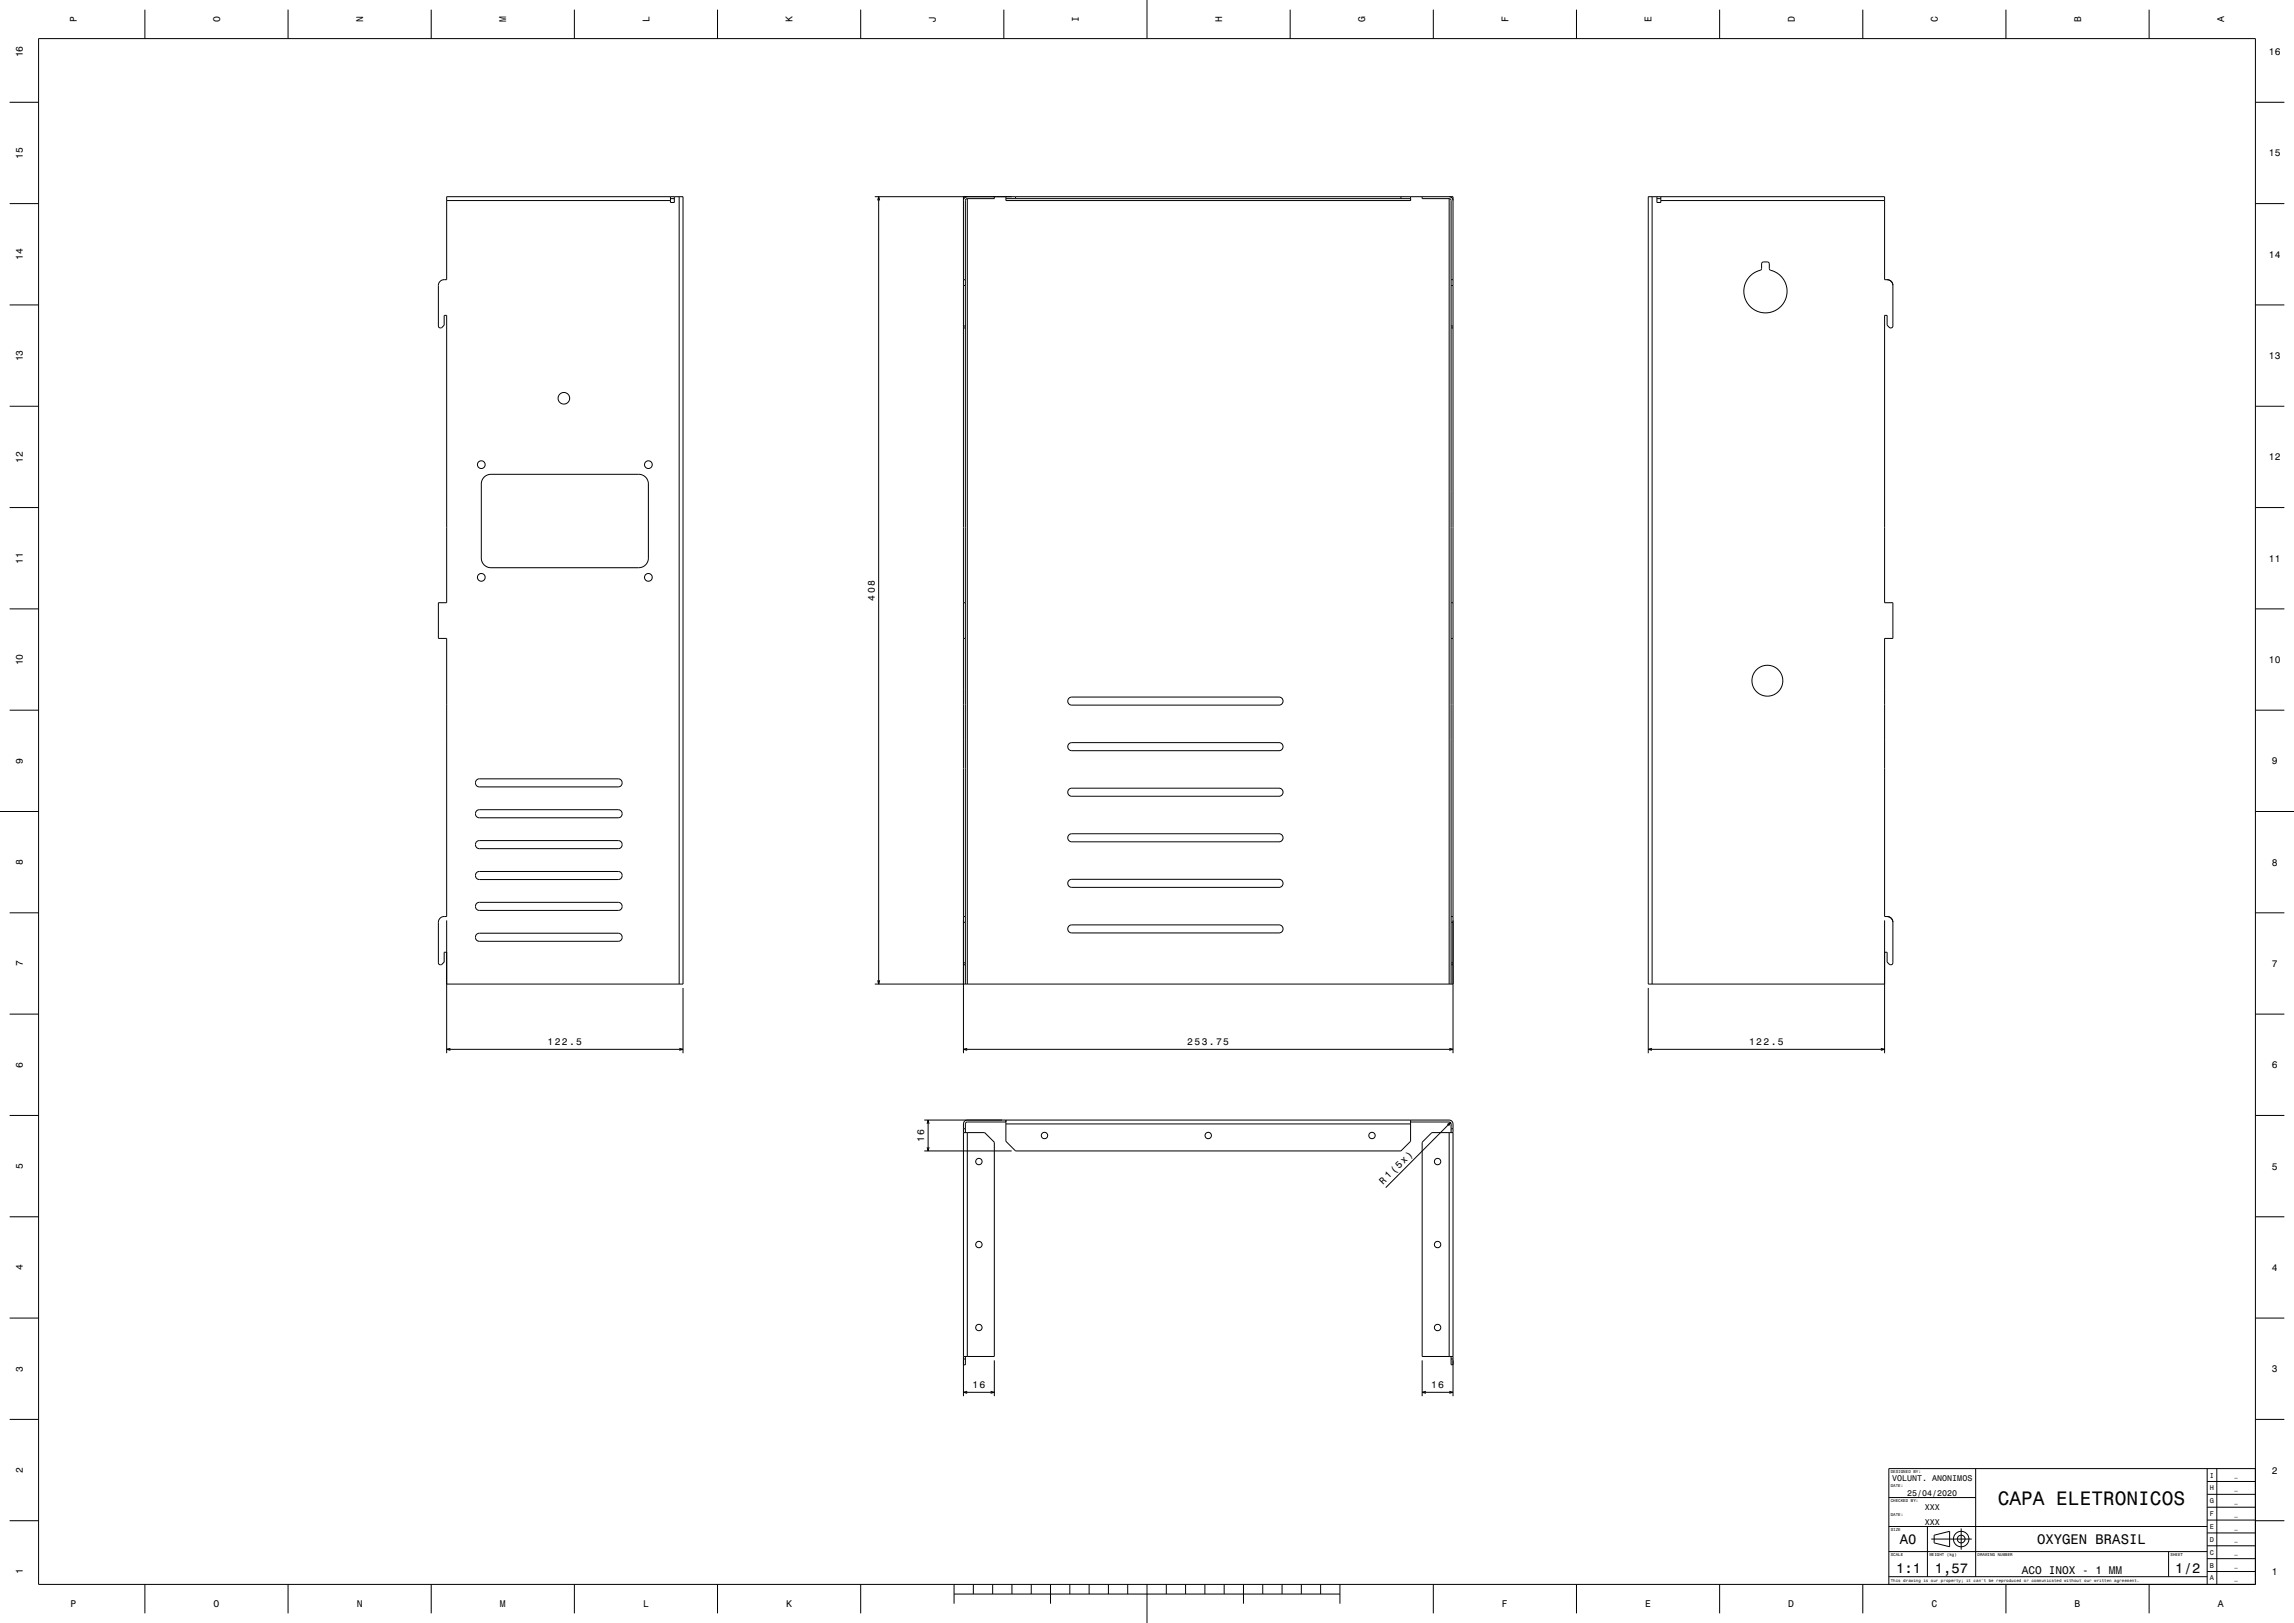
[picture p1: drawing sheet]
<svg xmlns="http://www.w3.org/2000/svg" width="1189mm" height="841mm" viewBox="0 0 1189 841" stroke-linecap="round" stroke-linejoin="round" font-family="sans-serif">
<defs><g id="words">
<text font-size="10.1" x="1035" y="780">CAPA ELETRONICOS</text>
<g font-size="7.2">
<text x="985" y="800">A0</text>
<text x="1056" y="800">OXYGEN BRASIL</text>
<text x="983" y="815">1:1</text>
<text x="1003" y="815">1,57</text>
<text x="1127" y="815">1/2</text>
</g>
<text font-size="5.8" x="1048" y="816">ACO INOX - 1 MM</text>
<text font-size="5.1" x="717" y="614" transform="rotate(-45 717 614)">R 1 (5x)</text>
<g font-size="5">
<text x="40" y="12" transform="rotate(-90 40 12)">P</text>
<text x="114" y="12" transform="rotate(-90 114 12)">O</text>
<text x="188" y="12" transform="rotate(-90 188 12)">N</text>
<text x="262" y="12" transform="rotate(-90 262 12)">M</text>
<text x="337" y="12" transform="rotate(-90 337 12)">L</text>
<text x="411" y="12" transform="rotate(-90 411 12)">K</text>
<text x="485" y="12" transform="rotate(-90 485 12)">J</text>
<text x="559" y="12" transform="rotate(-90 559 12)">I</text>
<text x="633" y="12" transform="rotate(-90 633 12)">H</text>
<text x="708" y="12" transform="rotate(-90 708 12)">G</text>
<text x="782" y="12" transform="rotate(-90 782 12)">F</text>
<text x="856" y="12" transform="rotate(-90 856 12)">E</text>
<text x="930" y="12" transform="rotate(-90 930 12)">D</text>
<text x="1004" y="12" transform="rotate(-90 1004 12)">C</text>
<text x="1079" y="12" transform="rotate(-90 1079 12)">B</text>
<text x="1153" y="12" transform="rotate(-90 1153 12)">A</text>
<text x="12" y="30" transform="rotate(-90 12 30)">16</text>
<text x="1176" y="29">16</text>
<text x="12" y="82" transform="rotate(-90 12 82)">15</text>
<text x="1176" y="81">15</text>
<text x="12" y="135" transform="rotate(-90 12 135)">14</text>
<text x="1176" y="134">14</text>
<text x="12" y="187" transform="rotate(-90 12 187)">13</text>
<text x="1176" y="186">13</text>
<text x="12" y="240" transform="rotate(-90 12 240)">12</text>
<text x="1176" y="239">12</text>
<text x="12" y="292" transform="rotate(-90 12 292)">11</text>
<text x="1176" y="291">11</text>
<text x="453" y="311" transform="rotate(-90 453 311)">408</text>
<text x="12" y="345" transform="rotate(-90 12 345)">10</text>
<text x="1176" y="344">10</text>
<text x="12" y="396" transform="rotate(-90 12 396)">9</text>
<text x="1177" y="396">9</text>
<text x="12" y="448" transform="rotate(-90 12 448)">8</text>
<text x="1177" y="449">8</text>
<text x="12" y="501" transform="rotate(-90 12 501)">7</text>
<text x="1177" y="501">7</text>
<text x="284" y="542">122.5</text>
<text x="615" y="542">253.75</text>
<text x="907" y="542">122.5</text>
<text x="12" y="553" transform="rotate(-90 12 553)">6</text>
<text x="1177" y="554">6</text>
<text x="479" y="592" transform="rotate(-90 479 592)">16</text>
<text x="12" y="606" transform="rotate(-90 12 606)">5</text>
<text x="1177" y="606">5</text>
<text x="12" y="658" transform="rotate(-90 12 658)">4</text>
<text x="1177" y="659">4</text>
<text x="12" y="711" transform="rotate(-90 12 711)">3</text>
<text x="1177" y="711">3</text>
<text x="504" y="719">16</text>
<text x="742" y="719">16</text>
<text x="12" y="763" transform="rotate(-90 12 763)">2</text>
<text x="1177" y="764">2</text>
<text x="12" y="816" transform="rotate(-90 12 816)">1</text>
<text x="1177" y="816">1</text>
<text x="36" y="833">P</text>
<text x="111" y="833">O</text>
<text x="185" y="833">N</text>
<text x="259" y="833">M</text>
<text x="333" y="833">L</text>
<text x="407" y="833">K</text>
<text x="778" y="833">F</text>
<text x="853" y="833">E</text>
<text x="927" y="833">D</text>
<text x="1001" y="833">C</text>
<text x="1075" y="833">B</text>
<text x="1149" y="833">A</text>
</g>
<g font-size="4.3">
<text x="981" y="767">VOLUNT. ANONIMOS</text>
<text x="988" y="775">25/04/2020</text>
<text x="998" y="782">XXX</text>
<text x="998" y="790">XXX</text>
</g>
<g font-size="3.6">
<text x="1145" y="766">I</text>
<text x="1145" y="772">H</text>
<text x="1145" y="779">G</text>
<text x="1145" y="786">F</text>
<text x="1145" y="792">E</text>
<text x="1145" y="799">D</text>
<text x="1145" y="806">C</text>
<text x="1145" y="812">B</text>
<text x="1145" y="819">A</text>
</g>
<g font-size="2.9">
<text x="1158" y="765">_</text>
<text x="1158" y="772">_</text>
<text x="1158" y="779">_</text>
<text x="1158" y="785">_</text>
<text x="1158" y="792">_</text>
<text x="1158" y="799">_</text>
<text x="1158" y="805">_</text>
<text x="1158" y="812">_</text>
<text x="1158" y="819">_</text>
</g>
<g font-size="2.2">
<text x="980" y="763">DESIGNED BY:</text>
<text x="980" y="771">DATE:</text>
<text x="980" y="778">CHECKED BY:</text>
<text x="980" y="786">DATE:</text>
<text x="980" y="793">SIZE</text>
<text x="980" y="806">SCALE</text>
<text x="1000" y="806">WEIGHT (kg)</text>
<text x="1025" y="806">DRAWING NUMBER</text>
<text x="1125" y="806">SHEET</text>
<text x="980" y="820">This drawing is our property; it can't be reproduced or communicated without our written agreement.</text>
</g>
</g></defs>
<g fill="none" stroke="#000" stroke-width=".52">
<path d="M75 5v15M149 5v15M223 5v15M298 5v15M372 5v15M446 5v15M520 5v15M595 0v20M669 5v15M743 5v15M817 5v15M891 5v15"/>
<path d="M965 5v15M1040 5v15M1114 5v15M20 20h1149v801h-1149zM5 53h15M1169 53h15M5 106h15M232 104h116M348 103h2M348 102v3h2v-3M352 102v408M453 102h300v444"/>
<path d="M455 104v-2l1 2M455 102v408M499 102v444M500 102h.1M501 102h-1l-1 2M501 103l-1 1v406M501 103v407M515 102v1h-14M521 103h210M521 102v2h210v-2M526 102v1M726 102v1"/>
<path d="M737 102v1h14M751 102l2 1v1M751 103l1 1v406M751 103v407M752 102h.1M856 102v408M859 103h2M859 102v3h2v-3M861 104h116M1169 106h15M913 136h4v4l4 1 2 2 2 3 1 4v4l-2 4-4 3-4 1h-4l-4-2-3-4-1-4v-3l1-4 3-3 5-2zM5 158h15"/>
<path d="M499 148h1M499 145h1M752 148h1M752 145h1M1169 158h15M499 170h1M499 169h1M752 170h1M752 169h1M5 211h15M1169 211h15M251 247l3-1h77h2l2 2 1 3v38v2l-2 2-3 1h-77h-2l-2-2-1-3v-38z"/>
<path d="M5 263h15M1169 263h15M5 315h15M499 312h1M752 312h1M1169 315h15M499 331h1M752 331h1M5 368h15M554 362l2-1h107a2.1 2.1 0 0 1 2 2 2.1 2.1 0 0 1-2 2h-107a2.1 2.1 0 0 1-2-1 2.1 2.1 0 0 1 0-2zM1169 368h15M554 385h2h107a2.1 2.1 0 0 1 2 2 2.1 2.1 0 0 1-2 2h-107a2.1 2.1 0 0 1-2-1 2.1 2.1 0 0 1 0-3z"/>
<path d="M247 404h1h72a2.1 2.1 0 0 1 2 2 2.1 2.1 0 0 1-2 2h-72a2.1 2.1 0 0 1-1-2 2.1 2.1 0 0 1 0-2zM554 409l2-1h107a2.1 2.1 0 0 1 2 3 2.1 2.1 0 0 1-2 2h-107a2.1 2.1 0 0 1-2-2 2.1 2.1 0 0 1 0-2zM0 421h20M247 436h1h72a2.1 2.1 0 0 1 2 2 2.1 2.1 0 0 1-2 2h-72a2.1 2.1 0 0 1-1-2 2.1 2.1 0 0 1 0-2zM247 420h1h72a2.1 2.1 0 0 1 2 2 2.1 2.1 0 0 1-2 2h-72a2.1 2.1 0 0 1-1-2 2.1 2.1 0 0 1 0-2zM554 433l2-1h107a2.1 2.1 0 0 1 2 2 2.1 2.1 0 0 1-2 2h-107a2.1 2.1 0 0 1-2-1 2.1 2.1 0 0 1 0-2zM1169 421h20M247 452h1h72a2.1 2.1 0 0 1 2 2 2.1 2.1 0 0 1-2 2h-72a2.1 2.1 0 0 1-1-2 2.1 2.1 0 0 1 0-2zM554 456h2h107a2.1 2.1 0 0 1 2 2 2.1 2.1 0 0 1-2 2h-107a2.1 2.1 0 0 1-2-1 2.1 2.1 0 0 1 0-3zM5 473h15M232 477v69M247 468h1h72a2.1 2.1 0 0 1 2 2 2.1 2.1 0 0 1-2 2h-72a2.1 2.1 0 0 1-1-2 2.1 2.1 0 0 1 0-2z"/>
<path d="M499 478h1M499 475h1M554 480l2-1h107a2.1 2.1 0 0 1 2 2 2.1 2.1 0 0 1-2 2h-107a2.1 2.1 0 0 1-2-1 2.1 2.1 0 0 1 0-2zM752 478h1M752 475h1M977 477v69M1169 473h15M232 493h-2v6l-1 1h-1l-1-1v-21a3 3 0 0 1 3-3h2v-144h-5v-19h5v-149h-2v6l-1 1h-1l-1-1v-21a3 3 0 0 1 3-3h2v-43h122v408h-122M247 484h1h72a2.1 2.1 0 0 1 2 2 2.1 2.1 0 0 1-2 2h-72a2.1 2.1 0 0 1-1-2 2.1 2.1 0 0 1 0-2zM499 500h1M499 499h1M752 500h1"/>
<path d="M752 499h1M977 493h1v6l2 1h1v-1v-21a3 3 0 0 0-3-3h-1v-144h4v-19h-4v-149h1v6l2 1h1v-1v-21a3 3 0 0 0-3-3h-1v-43h-123v408h123M354 512v34M453 510h300M455 508v2l1-2M854 512v34M5 526h15M1169 526h15M232 544h122M233 543l-1 1h1M352 543l2 1h-2M499 544h254"/>
<path d="M501 543l-2 1h2M751 543l2 1h-2M854 544h123M856 543l-2 1h2M975 543l2 1h-2M5 578h15M1169 578h15M479 580l273 1 1 1v141M479 596h45M481 594v2l1-2M481 582v-2l1 2M481 580v16"/>
<path d="M499 587h11l5 5v111h-16M499 585h1M501 580l-1 1-1 1v141M501 587v116M521 581h-20l-1 1v5M521 580v11l5 5h200l5-5v-11M521 582h210M731 581h20l1 1v5M750 583l2-1-1 1M751 587v116M752 582l-34 33M752 585h1"/>
<path d="M753 587h-11l-5 5v111h16M5 631h15M1169 631h15M5 683h15M1169 683h15M499 704h1M500 703v4h-1M515 705v18M737 705v18M752 703v4h1M752 704h1M5 735h15"/>
<path d="M499 721h16M501 721h-2l2 1M513 721h2l-2 1M737 721h16M739 721h-2l2 1M751 721h2l-2 1M1169 735h15M979 776h45M1024 761v56M1144 774h25M1144 768h25M1144 761v60"/>
<path d="M1149 761v60M1169 761h-190v60M5 788h15M979 791h165M999 791v26M1001 798h21M1002 795l9-2v9l-9-2zM1017 792v11M1144 794h25M1144 788h25M1144 781h25M1169 788h15"/>
<path d="M979 817h165M979 804h165M1124 804v13M1144 814h25M1144 808h25M1144 801h25M75 821v15M149 821v15M223 821v15M298 821v15M372 821v15M446 821v15"/>
<path d="M494 826h200M494 821v10M505 821v5M515 821v5M524 821v5M535 821v5M544 821v10M554 821v5M565 821v5M574 821v5M584 821v5M595 821v20"/>
<path d="M604 821v5M615 821v5M625 821v5M634 821v5M645 821v10M655 821v5M664 821v5M675 821v5M685 821v5M694 821v10M743 821v15M817 821v15"/>
<path d="M891 821v15M965 821v15M1040 821v15M1114 821v15"/>
<circle cx="292" cy="206" r="3"/>
<circle cx="249" cy="241" r="2"/>
<circle cx="336" cy="241" r="2"/>
<circle cx="249" cy="299" r="2"/>
<circle cx="336" cy="299" r="2"/>
<circle cx="916" cy="353" r="8"/>
<circle cx="541" cy="588" r="1.6"/>
<circle cx="626" cy="588" r="1.7"/>
<circle cx="711" cy="588" r="1.7"/>
<circle cx="507" cy="602" r="1.6"/>
<circle cx="745" cy="602" r="1.6"/>
<circle cx="507" cy="645" r="1.6"/>
<circle cx="745" cy="645" r="1.6"/>
<circle cx="507" cy="688" r="1.7"/>
<circle cx="745" cy="688" r="1.6"/>
<circle cx="1017" cy="798" r="4"/>
<circle cx="1017" cy="798" r="2"/>
</g>
<use href="#words"/>
</svg>
